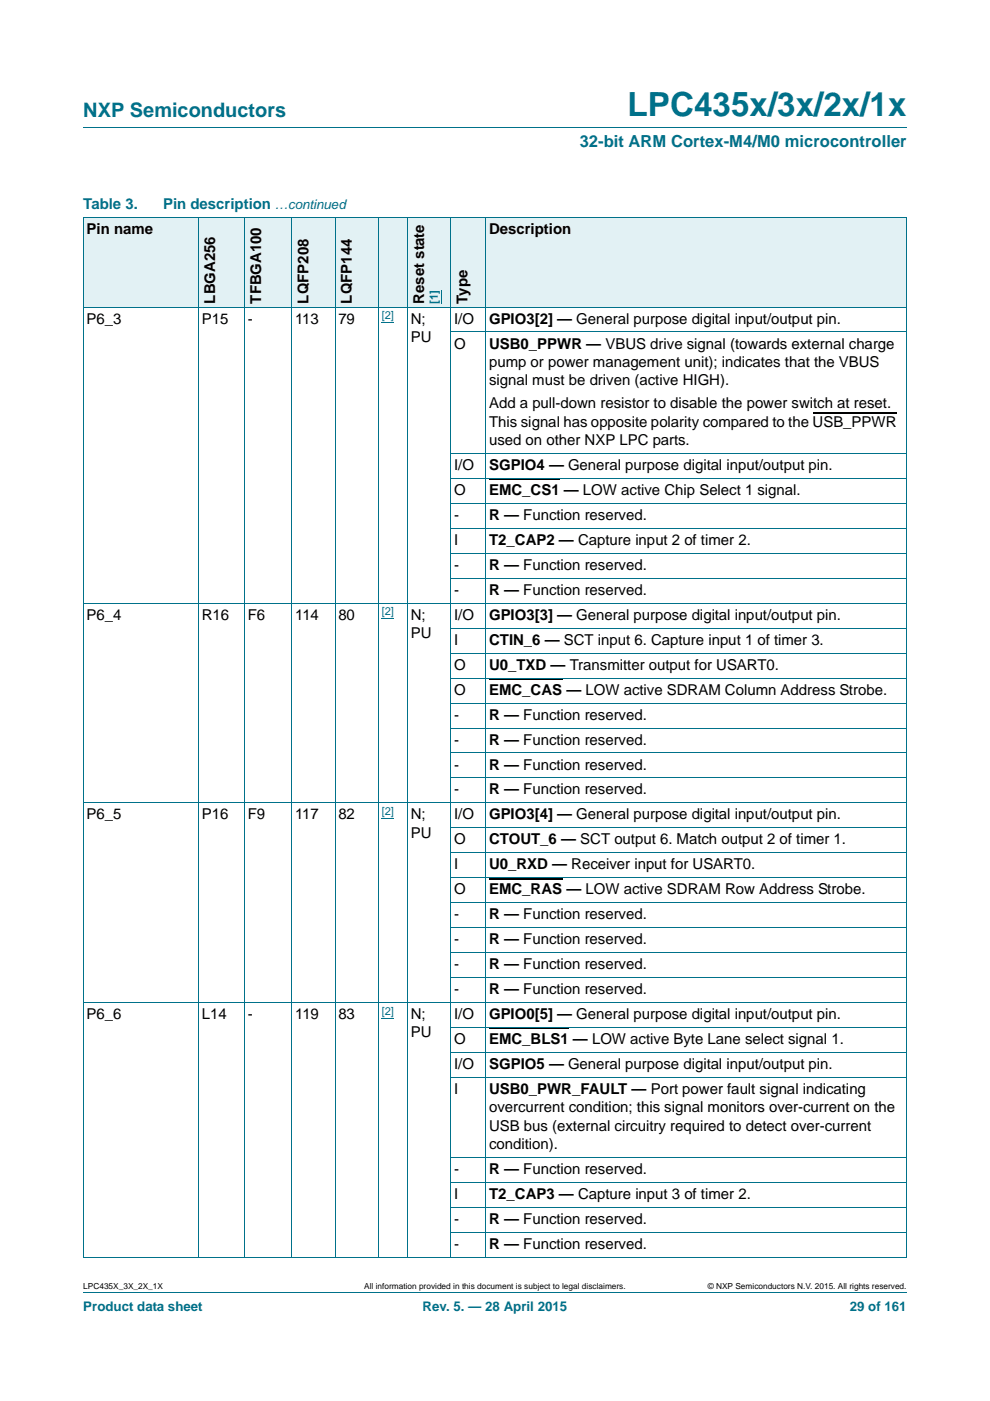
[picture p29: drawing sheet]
<svg xmlns="http://www.w3.org/2000/svg" width="210mm" height="297mm" viewBox="0 0 210 297" stroke-linecap="round" stroke-linejoin="round" font-family="sans-serif">
<defs><g id="words">
<text font-size="7" fill="#00718a" x="133.1" y="24.6">LPC435x/3x/2x/1x</text>
<text font-size="4.2" fill="#00718a" x="17.7" y="24.9">NXP Semiconductors</text>
<text font-size="3.5" fill="#00718a" x="123" y="31.1">32-bit ARM Cortex-M4/M0 microcontroller</text>
<g font-size="3.2" fill="#00718a">
<text x="17.7" y="44.3">Table 3.</text>
<text x="34.6" y="44.3">Pin description</text>
</g>
<g font-size="3.2">
<text x="18.4" y="49.6">Pin name</text>
<text x="103.7" y="49.6">Description</text>
<text x="45.6" y="64.4" transform="rotate(-90 45.6 64.4)">LBGA256</text>
<text x="55.4" y="64.4" transform="rotate(-90 55.4 64.4)">TFBGA100</text>
<text x="65.4" y="64.4" transform="rotate(-90 65.4 64.4)">LQFP208</text>
<text x="74.6" y="64.4" transform="rotate(-90 74.6 64.4)">LQFP144</text>
<text x="90" y="64.4" transform="rotate(-90 90 64.4)">Reset state</text>
<text x="99.1" y="64.4" transform="rotate(-90 99.1 64.4)">Type</text>
<text x="18.4" y="68.6">P6_3</text>
<text x="42.8" y="68.6">P15</text>
<text x="52.5" y="68.6">-</text>
<text x="62.6" y="68.6">113</text>
<text x="71.8" y="68.6">79</text>
<text x="87.1" y="68.6">N;</text>
<text x="96.3" y="68.6">I/O</text>
<text x="103.7" y="68.6">GPIO3[2] — General purpose digital input/output pin.</text>
<text x="87.1" y="72.5">PU</text>
<text x="96.3" y="73.9">O</text>
<text x="103.7" y="73.9">USB0_PPWR — VBUS drive signal (towards external charge</text>
<text x="103.7" y="77.8">pump or power management unit); indicates that the VBUS</text>
<text x="103.7" y="81.7">signal must be driven (active HIGH).</text>
<text x="103.7" y="86.6">Add a pull-down resistor to disable the power switch at reset.</text>
<text x="103.7" y="94.4">used on other NXP LPC parts.</text>
<text x="103.7" y="90.5">This signal has opposite polarity compared to the USB_PPWR</text>
<text x="96.3" y="99.7">I/O</text>
<text x="103.7" y="99.7">SGPIO4 — General purpose digital input/output pin.</text>
<text x="96.3" y="104.9">O</text>
<text x="103.7" y="104.9">EMC_CS1 — LOW active Chip Select 1 signal.</text>
<text x="96.3" y="110.2">-</text>
<text x="103.7" y="110.2">R — Function reserved.</text>
<text x="96.3" y="115.5">I</text>
<text x="103.7" y="115.5">T2_CAP2 — Capture input 2 of timer 2.</text>
<text x="96.3" y="120.8">-</text>
<text x="103.7" y="120.8">R — Function reserved.</text>
<text x="18.4" y="131.4">P6_4</text>
<text x="42.8" y="131.4">R16</text>
<text x="52.5" y="131.4">F6</text>
<text x="62.6" y="131.4">114</text>
<text x="71.8" y="131.4">80</text>
<text x="87.1" y="131.4">N;</text>
<text x="96.3" y="126.1">-</text>
<text x="96.3" y="131.4">I/O</text>
<text x="103.7" y="126.1">R — Function reserved.</text>
<text x="103.7" y="131.4">GPIO3[3] — General purpose digital input/output pin.</text>
<text x="87.1" y="135.3">PU</text>
<text x="96.3" y="136.7">I</text>
<text x="103.7" y="136.7">CTIN_6 — SCT input 6. Capture input 1 of timer 3.</text>
<text x="96.3" y="142">O</text>
<text x="103.7" y="142">U0_TXD — Transmitter output for USART0.</text>
<text x="96.3" y="147.3">O</text>
<text x="103.7" y="147.3">EMC_CAS — LOW active SDRAM Column Address Strobe.</text>
<text x="96.3" y="152.6">-</text>
<text x="103.7" y="152.6">R — Function reserved.</text>
<text x="96.3" y="157.9">-</text>
<text x="103.7" y="157.9">R — Function reserved.</text>
<text x="96.3" y="163.2">-</text>
<text x="103.7" y="163.2">R — Function reserved.</text>
<text x="18.4" y="173.7">P6_5</text>
<text x="42.8" y="173.7">P16</text>
<text x="52.5" y="173.7">F9</text>
<text x="62.6" y="173.7">117</text>
<text x="71.8" y="173.7">82</text>
<text x="87.1" y="173.7">N;</text>
<text x="96.3" y="168.4">-</text>
<text x="96.3" y="173.7">I/O</text>
<text x="103.7" y="168.4">R — Function reserved.</text>
<text x="103.7" y="173.7">GPIO3[4] — General purpose digital input/output pin.</text>
<text x="87.1" y="177.6">PU</text>
<text x="96.3" y="179">O</text>
<text x="103.7" y="179">CTOUT_6 — SCT output 6. Match output 2 of timer 1.</text>
<text x="96.3" y="184.3">I</text>
<text x="103.7" y="184.3">U0_RXD — Receiver input for USART0.</text>
<text x="96.3" y="189.6">O</text>
<text x="103.7" y="189.6">EMC_RAS — LOW active SDRAM Row Address Strobe.</text>
<text x="96.3" y="194.9">-</text>
<text x="103.7" y="194.9">R — Function reserved.</text>
<text x="96.3" y="200.2">-</text>
<text x="103.7" y="200.2">R — Function reserved.</text>
<text x="96.3" y="205.5">-</text>
<text x="103.7" y="205.5">R — Function reserved.</text>
<text x="96.3" y="210.8">-</text>
<text x="103.7" y="210.8">R — Function reserved.</text>
<text x="18.4" y="216.1">P6_6</text>
<text x="42.8" y="216.1">L14</text>
<text x="52.6" y="216.1">-</text>
<text x="62.6" y="216.1">119</text>
<text x="71.8" y="216.1">83</text>
<text x="87.1" y="216.1">N;</text>
<text x="87.1" y="220">PU</text>
<text x="96.3" y="216.1">I/O</text>
<text x="96.3" y="221.4">O</text>
<text x="103.7" y="216.1">GPIO0[5] — General purpose digital input/output pin.</text>
<text x="103.7" y="221.4">EMC_BLS1 — LOW active Byte Lane select signal 1.</text>
<text x="96.3" y="226.7">I/O</text>
<text x="103.7" y="226.7">SGPIO5 — General purpose digital input/output pin.</text>
<text x="96.3" y="231.9">I</text>
<text x="103.7" y="231.9">USB0_PWR_FAULT — Port power fault signal indicating</text>
<text x="103.7" y="235.8">overcurrent condition; this signal monitors over-current on the</text>
<text x="103.7" y="239.7">USB bus (external circuitry required to detect over-current</text>
<text x="103.7" y="243.6">condition).</text>
<text x="96.3" y="248.9">-</text>
<text x="103.7" y="248.9">R — Function reserved.</text>
<text x="96.3" y="254.2">I</text>
<text x="103.7" y="254.2">T2_CAP3 — Capture input 3 of timer 2.</text>
<text x="96.3" y="259.5">-</text>
<text x="103.7" y="259.5">R — Function reserved.</text>
<text x="96.3" y="264.8">-</text>
<text x="103.7" y="264.8">R — Function reserved.</text>
</g>
<g font-size="2.8" fill="#00718a">
<text x="58.3" y="44.3">…continued</text>
<text x="17.7" y="277.9">Product data sheet</text>
<text x="89.6" y="277.9">Rev. 5. — 28 April 2015</text>
<text x="180.2" y="277.9">29 of 161</text>
</g>
<g font-size="2.4" fill="#00f">
<text x="92.9" y="64.4" transform="rotate(-90 92.9 64.4)">[1]</text>
<text x="81" y="67.6">[2]</text>
<text x="81" y="130.5">[2]</text>
<text x="81" y="172.8">[2]</text>
<text x="81" y="215.1">[2]</text>
</g>
<g font-size="1.8">
<text x="17.7" y="273.3">LPC435X_3X_2X_1X</text>
<text x="77.2" y="273.3">All information provided in this document is subject to legal disclaimers.</text>
<text x="150.1" y="273.3">© NXP Semiconductors N.V. 2015. All rights reserved.</text>
</g>
</g></defs>
<path d="M17.7 27h174.6M17.7 273.9h174.6" fill="none" stroke="#00718a" stroke-width=".21"/>
<path d="M81 68.4h2.6M81 131.1h2.6M81 173.5h2.6M81 215.8h2.6" fill="none" stroke="#00f" stroke-width=".21"/>
<path d="M172.4 87.5h17.8" fill="none" stroke="#000" stroke-width=".23"/>
<path d="M103.7 101.6h15M103.7 144h15.6M103.7 186.3h15.6M103.7 218h16.9" fill="none" stroke="#000" stroke-width=".34"/>
<g fill="#e2f1f4">
<path d="M17.7 46h24.4v19.1h-24.4z"/>
<path d="M42.1 46h9.8v19.1h-9.8z"/>
<path d="M51.9 46h10v19.1h-10z"/>
<path d="M61.9 46h9.2v19.1h-9.2z"/>
<path d="M71.1 46h9.2v19.1h-9.2z"/>
<path d="M80.3 46h15.3v19.1h-15.3z"/>
</g>
<path d="M93.6 61.5v2.9" fill="none" stroke="#00f" stroke-width=".21"/>
<g fill="#e2f1f4">
<path d="M95.6 46h7.4v19.1h-7.4z"/>
<path d="M103 46h89.3v19.1h-89.3z"/>
</g>
<g fill="none" stroke="#00718a" stroke-width=".21">
<path d="M17.6 46h174.7M17.7 46.1v220.4M42.1 46v220.6M51.9 46v220.6M61.9 46v220.6M71.1 46v220.6M80.3 46v220.6M86.4 46v220.6M95.6 46v220.6M103 46v220.6M192.3 46.1v220.4M17.6 65.1h174.7"/>
<path d="M95.6 70.4h96.7M95.6 96.1h96.7M95.6 101.4h96.7M95.6 106.7h96.7M95.6 112h96.7M95.6 117.3h96.7M17.6 127.9h174.7M95.6 122.6h96.7M95.6 133.2h96.7M95.6 138.5h96.7M95.6 143.8h96.7M95.6 149.1h96.7"/>
<path d="M95.6 154.4h96.7M95.6 159.6h96.7M17.6 170.2h174.7M95.6 164.9h96.7M95.6 175.5h96.7M95.6 180.8h96.7M95.6 186.1h96.7M95.6 191.4h96.7M95.6 196.7h96.7M17.6 212.6h174.7M95.6 202h96.7M95.6 207.3h96.7"/>
<path d="M95.6 217.9h96.7M95.6 223.1h96.7M95.6 228.4h96.7M95.6 245.4h96.7M95.6 250.7h96.7M95.6 256h96.7M17.6 266.5h174.7M95.6 261.2h96.7"/>
</g>
<use href="#words"/>
</svg>
